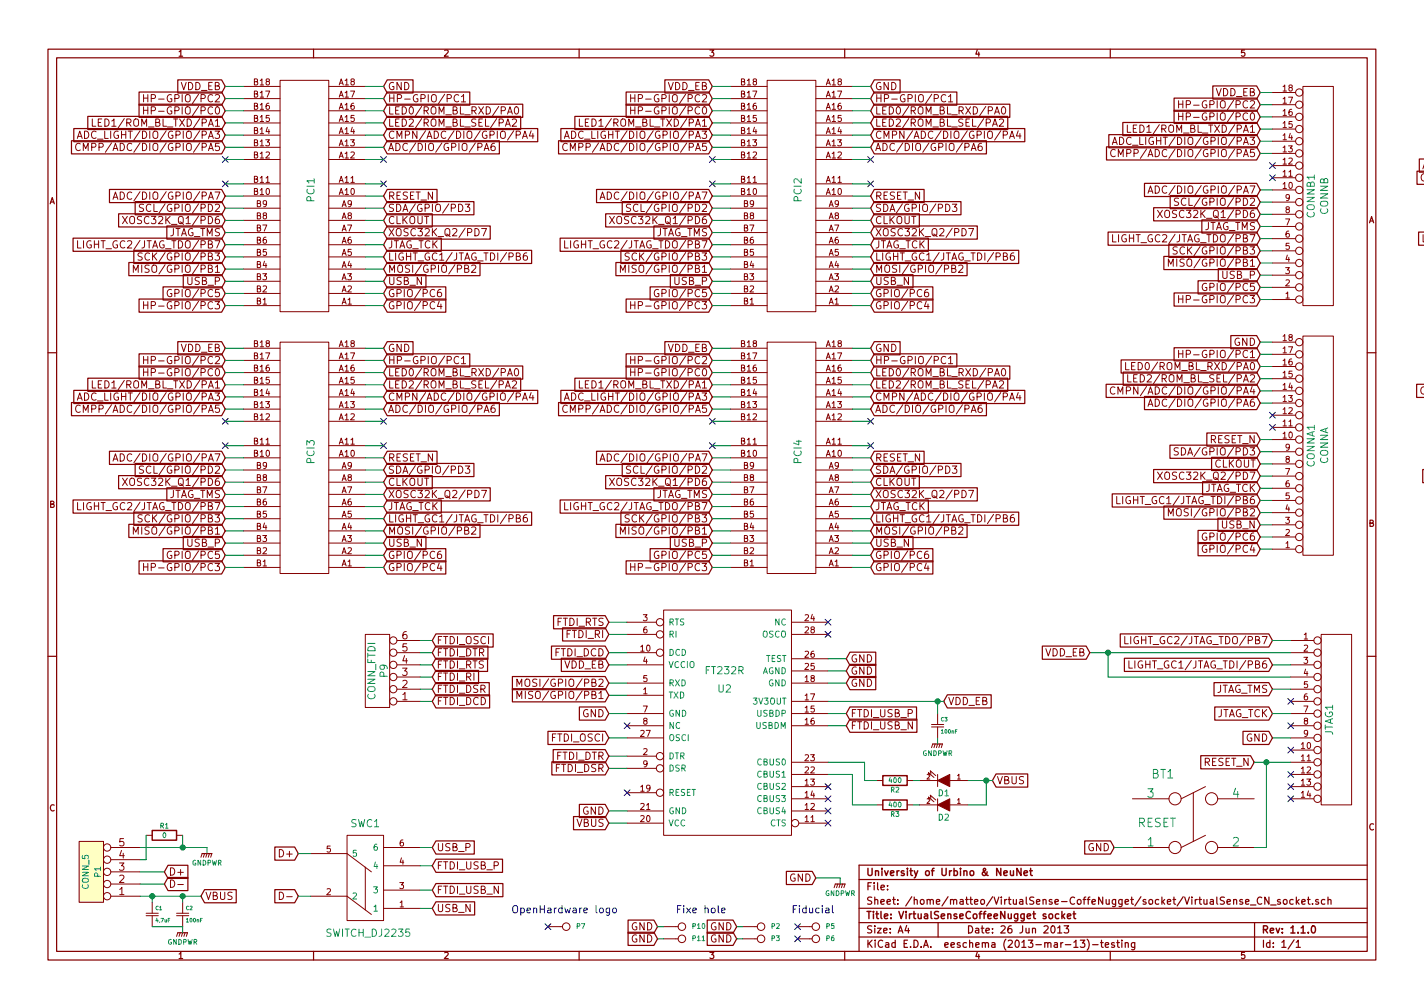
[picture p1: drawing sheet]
<svg xmlns="http://www.w3.org/2000/svg" width="297mm" height="210mm" viewBox="0 0 297 210" stroke-linecap="round" stroke-linejoin="round" font-family="sans-serif">
<defs><g id="words">
<g font-size="2.5" fill="#008484">
<text x="239.3" y="166.4">3</text>
<text x="240.2" y="162.4">BT1</text>
<text x="257.1" y="166.4">4</text>
<text x="237.2" y="172.5">RESET</text>
<text x="239.3" y="176.5">1</text>
<text x="257.1" y="176.5">2</text>
</g>
<g font-size="2.1" fill="#840000">
<text x="32.4" y="21.3">HP-GPIO/PC2</text>
<text x="32.4" y="23.9">HP-GPIO/PC0</text>
<text x="37.5" y="18.8">VDD_EB</text>
<text x="80.9" y="18.8">GND</text>
<text x="80.9" y="21.3">HP-GPIO/PC1</text>
<text x="80.9" y="23.9">LED0/ROM_BL_RXD/PA0</text>
<text x="134" y="21.3">HP-GPIO/PC2</text>
<text x="134" y="23.9">HP-GPIO/PC0</text>
<text x="139.1" y="18.8">VDD_EB</text>
<text x="182.5" y="18.8">GND</text>
<text x="182.5" y="21.3">HP-GPIO/PC1</text>
<text x="182.5" y="23.9">LED0/ROM_BL_RXD/PA0</text>
<text x="248.3" y="22.6">HP-GPIO/PC2</text>
<text x="253.4" y="20.1">VDD_EB</text>
<text x="18.9" y="29">ADC_LIGHT/DIO/GPIO/PA3</text>
<text x="21" y="26.4">LED1/ROM_BL_TXD/PA1</text>
<text x="80.9" y="26.4">LED2/ROM_BL_SEL/PA2</text>
<text x="80.9" y="29">CMPN/ADC/DIO/GPIO/PA4</text>
<text x="120.5" y="29">ADC_LIGHT/DIO/GPIO/PA3</text>
<text x="122.6" y="26.4">LED1/ROM_BL_TXD/PA1</text>
<text x="182.5" y="26.4">LED2/ROM_BL_SEL/PA2</text>
<text x="182.5" y="29">CMPN/ADC/DIO/GPIO/PA4</text>
<text x="236.9" y="27.7">LED1/ROM_BL_TXD/PA1</text>
<text x="248.3" y="25.1">HP-GPIO/PC0</text>
<text x="19.8" y="31.5">CMPP/ADC/DIO/GPIO/PA5</text>
<text x="80.9" y="31.5">ADC/DIO/GPIO/PA6</text>
<text x="121.4" y="31.5">CMPP/ADC/DIO/GPIO/PA5</text>
<text x="182.5" y="31.5">ADC/DIO/GPIO/PA6</text>
<text x="234.8" y="30.2">ADC_LIGHT/DIO/GPIO/PA3</text>
<text x="235.7" y="32.8">CMPP/ADC/DIO/GPIO/PA5</text>
<text x="26.5" y="41.7">ADC/DIO/GPIO/PA7</text>
<text x="80.9" y="41.7">RESET_N</text>
<text x="128.1" y="41.7">ADC/DIO/GPIO/PA7</text>
<text x="182.5" y="41.7">RESET_N</text>
<text x="242.4" y="40.4">ADC/DIO/GPIO/PA7</text>
<text x="27.4" y="46.7">XOSC32K_Q1/PD6</text>
<text x="31.2" y="44.2">SCL/GPIO/PD2</text>
<text x="80.9" y="46.7">CLKOUT</text>
<text x="80.9" y="44.2">SDA/GPIO/PD3</text>
<text x="129" y="46.7">XOSC32K_Q1/PD6</text>
<text x="132.8" y="44.2">SCL/GPIO/PD2</text>
<text x="182.5" y="46.7">CLKOUT</text>
<text x="182.5" y="44.2">SDA/GPIO/PD3</text>
<text x="243.3" y="45.5">XOSC32K_Q1/PD6</text>
<text x="247.1" y="42.9">SCL/GPIO/PD2</text>
<text x="17.5" y="51.8">LIGHT_GC2/JTAG_TDO/PB7</text>
<text x="34.7" y="49.3">JTAG_TMS</text>
<text x="80.9" y="51.8">JTAG_TCK</text>
<text x="80.9" y="49.3">XOSC32K_Q2/PD7</text>
<text x="119.1" y="51.8">LIGHT_GC2/JTAG_TDO/PB7</text>
<text x="136.3" y="49.3">JTAG_TMS</text>
<text x="182.5" y="51.8">JTAG_TCK</text>
<text x="182.5" y="49.3">XOSC32K_Q2/PD7</text>
<text x="233.4" y="50.5">LIGHT_GC2/JTAG_TDO/PB7</text>
<text x="246.9" y="53.1">SCK/GPIO/PB3</text>
<text x="250.6" y="48">JTAG_TMS</text>
<text x="30" y="56.9">MISO/GPIO/PB1</text>
<text x="31" y="54.4">SCK/GPIO/PB3</text>
<text x="39" y="59.4">USB_P</text>
<text x="80.9" y="59.4">USB_N</text>
<text x="80.9" y="56.9">MOSI/GPIO/PB2</text>
<text x="80.9" y="54.4">LIGHT_GC1/JTAG_TDI/PB6</text>
<text x="131.6" y="56.9">MISO/GPIO/PB1</text>
<text x="132.6" y="54.4">SCK/GPIO/PB3</text>
<text x="140.6" y="59.4">USB_P</text>
<text x="182.5" y="59.4">USB_N</text>
<text x="182.5" y="56.9">MOSI/GPIO/PB2</text>
<text x="182.5" y="54.4">LIGHT_GC1/JTAG_TDI/PB6</text>
<text x="245.9" y="55.6">MISO/GPIO/PB1</text>
<text x="254.9" y="58.2">USB_P</text>
<text x="32.4" y="64.5">HP-GPIO/PC3</text>
<text x="36" y="62">GPIO/PC5</text>
<text x="80.9" y="64.5">GPIO/PC4</text>
<text x="80.9" y="62">GPIO/PC6</text>
<text x="134" y="64.5">HP-GPIO/PC3</text>
<text x="137.6" y="62">GPIO/PC5</text>
<text x="182.5" y="64.5">GPIO/PC4</text>
<text x="182.5" y="62">GPIO/PC6</text>
<text x="248.3" y="63.2">HP-GPIO/PC3</text>
<text x="251.9" y="60.7">GPIO/PC5</text>
<text x="32.4" y="75.9">HP-GPIO/PC2</text>
<text x="37.5" y="73.4">VDD_EB</text>
<text x="80.9" y="73.4">GND</text>
<text x="80.9" y="75.9">HP-GPIO/PC1</text>
<text x="134" y="75.9">HP-GPIO/PC2</text>
<text x="139.1" y="73.4">VDD_EB</text>
<text x="182.5" y="73.4">GND</text>
<text x="182.5" y="75.9">HP-GPIO/PC1</text>
<text x="236.6" y="77.2">LED0/ROM_BL_RXD/PA0</text>
<text x="248.3" y="74.7">HP-GPIO/PC1</text>
<text x="257.3" y="72.1">GND</text>
<text x="18.9" y="83.6">ADC_LIGHT/DIO/GPIO/PA3</text>
<text x="21" y="81">LED1/ROM_BL_TXD/PA1</text>
<text x="32.4" y="78.5">HP-GPIO/PC0</text>
<text x="80.9" y="78.5">LED0/ROM_BL_RXD/PA0</text>
<text x="80.9" y="81">LED2/ROM_BL_SEL/PA2</text>
<text x="80.9" y="83.6">CMPN/ADC/DIO/GPIO/PA4</text>
<text x="120.5" y="83.6">ADC_LIGHT/DIO/GPIO/PA3</text>
<text x="122.6" y="81">LED1/ROM_BL_TXD/PA1</text>
<text x="134" y="78.5">HP-GPIO/PC0</text>
<text x="182.5" y="78.5">LED0/ROM_BL_RXD/PA0</text>
<text x="182.5" y="81">LED2/ROM_BL_SEL/PA2</text>
<text x="182.5" y="83.6">CMPN/ADC/DIO/GPIO/PA4</text>
<text x="235.6" y="82.3">CMPN/ADC/DIO/GPIO/PA4</text>
<text x="237" y="79.8">LED2/ROM_BL_SEL/PA2</text>
<text x="19.8" y="86.1">CMPP/ADC/DIO/GPIO/PA5</text>
<text x="80.9" y="86.1">ADC/DIO/GPIO/PA6</text>
<text x="121.4" y="86.1">CMPP/ADC/DIO/GPIO/PA5</text>
<text x="182.5" y="86.1">ADC/DIO/GPIO/PA6</text>
<text x="242.4" y="84.8">ADC/DIO/GPIO/PA6</text>
<text x="246.9" y="95">SDA/GPIO/PD3</text>
<text x="252.2" y="92.5">RESET_N</text>
<text x="26.5" y="96.3">ADC/DIO/GPIO/PA7</text>
<text x="27.4" y="101.3">XOSC32K_Q1/PD6</text>
<text x="31.2" y="98.8">SCL/GPIO/PD2</text>
<text x="80.9" y="101.3">CLKOUT</text>
<text x="80.9" y="96.3">RESET_N</text>
<text x="80.9" y="98.8">SDA/GPIO/PD3</text>
<text x="128.1" y="96.3">ADC/DIO/GPIO/PA7</text>
<text x="129" y="101.3">XOSC32K_Q1/PD6</text>
<text x="132.8" y="98.8">SCL/GPIO/PD2</text>
<text x="182.5" y="101.3">CLKOUT</text>
<text x="182.5" y="96.3">RESET_N</text>
<text x="182.5" y="98.8">SDA/GPIO/PD3</text>
<text x="243.3" y="100.1">XOSC32K_Q2/PD7</text>
<text x="253.1" y="97.5">CLKOUT</text>
<text x="17.5" y="106.4">LIGHT_GC2/JTAG_TDO/PB7</text>
<text x="34.7" y="103.9">JTAG_TMS</text>
<text x="80.9" y="106.4">JTAG_TCK</text>
<text x="80.9" y="103.9">XOSC32K_Q2/PD7</text>
<text x="119.1" y="106.4">LIGHT_GC2/JTAG_TDO/PB7</text>
<text x="136.3" y="103.9">JTAG_TMS</text>
<text x="182.5" y="106.4">JTAG_TCK</text>
<text x="182.5" y="103.9">XOSC32K_Q2/PD7</text>
<text x="234.5" y="105.2">LIGHT_GC1/JTAG_TDI/PB6</text>
<text x="245.9" y="107.7">MOSI/GPIO/PB2</text>
<text x="250.8" y="102.6">JTAG_TCK</text>
<text x="30" y="111.5">MISO/GPIO/PB1</text>
<text x="31" y="109">SCK/GPIO/PB3</text>
<text x="80.9" y="111.5">MOSI/GPIO/PB2</text>
<text x="80.9" y="109">LIGHT_GC1/JTAG_TDI/PB6</text>
<text x="131.6" y="111.5">MISO/GPIO/PB1</text>
<text x="132.6" y="109">SCK/GPIO/PB3</text>
<text x="182.5" y="111.5">MOSI/GPIO/PB2</text>
<text x="182.5" y="109">LIGHT_GC1/JTAG_TDI/PB6</text>
<text x="251.9" y="112.8">GPIO/PC6</text>
<text x="254.8" y="110.2">USB_N</text>
<text x="32.4" y="119.1">HP-GPIO/PC3</text>
<text x="36" y="116.6">GPIO/PC5</text>
<text x="39" y="114">USB_P</text>
<text x="80.9" y="119.1">GPIO/PC4</text>
<text x="80.9" y="116.6">GPIO/PC6</text>
<text x="80.9" y="114">USB_N</text>
<text x="134" y="119.1">HP-GPIO/PC3</text>
<text x="137.6" y="116.6">GPIO/PC5</text>
<text x="140.6" y="114">USB_P</text>
<text x="182.5" y="119.1">GPIO/PC4</text>
<text x="182.5" y="116.6">GPIO/PC6</text>
<text x="182.5" y="114">USB_N</text>
<text x="251.9" y="115.3">GPIO/PC4</text>
<text x="116" y="130.6">FTDI_RTS</text>
<text x="83.9" y="135.9">5</text>
<text x="83.9" y="133.3">6</text>
<text x="91.1" y="134.4">FTDI_OSCI</text>
<text x="91.1" y="136.9">FTDI_DTR</text>
<text x="115.6" y="136.9">FTDI_DCD</text>
<text x="118.1" y="133.1">FTDI_RI</text>
<text x="217.8" y="136.9">VDD_EB</text>
<text x="236" y="134.4">LIGHT_GC2/JTAG_TDO/PB7</text>
<text x="83.9" y="143.5">2</text>
<text x="83.9" y="141">3</text>
<text x="83.9" y="138.4">4</text>
<text x="91.1" y="139.4">FTDI_RTS</text>
<text x="91.1" y="142">FTDI_RI</text>
<text x="110" y="143.3">MOSI/GPIO/PB2</text>
<text x="117.5" y="139.4">VDD_EB</text>
<text x="177.4" y="138.2">GND</text>
<text x="177.4" y="140.7">GND</text>
<text x="177.4" y="143.3">GND</text>
<text x="237" y="139.4">LIGHT_GC1/JTAG_TDI/PB6</text>
<text x="83.9" y="146">1</text>
<text x="91.1" y="147.1">FTDI_DCD</text>
<text x="91.1" y="144.5">FTDI_DSR</text>
<text x="110" y="145.8">MISO/GPIO/PB1</text>
<text x="121.4" y="149.6">GND</text>
<text x="177.4" y="149.6">FTDI_USB_P</text>
<text x="197.8" y="147.1">VDD_EB</text>
<text x="253.2" y="144.5">JTAG_TMS</text>
<text x="253.3" y="149.6">JTAG_TCK</text>
<text x="115" y="154.7">FTDI_OSCI</text>
<text x="177.4" y="152.1">FTDI_USB_N</text>
<text x="259.8" y="154.7">GND</text>
<text x="115.7" y="161">FTDI_DSR</text>
<text x="115.8" y="158.5">FTDI_DTR</text>
<text x="250.9" y="159.8">RESET_N</text>
<text x="207.9" y="163.6">VBUS</text>
<text x="120.2" y="172.5">VBUS</text>
<text x="121.4" y="169.9">GND</text>
<text x="24.8" y="179.1">4</text>
<text x="24.8" y="176.5">5</text>
<text x="58.5" y="178.8">D+</text>
<text x="91.1" y="177.5">USB_P</text>
<text x="226.8" y="177.5">GND</text>
<text x="24.8" y="184.1">2</text>
<text x="24.8" y="181.6">3</text>
<text x="35.2" y="182.6">D+</text>
<text x="91.1" y="181.4">FTDI_USB_P</text>
<text x="164.5" y="183.9">GND</text>
<text x="180.7" y="182.7">University of Urbino &amp; NeuNet</text>
<text x="180.7" y="185.7">File:</text>
<text x="24.8" y="186.7">1</text>
<text x="42.8" y="187.7">VBUS</text>
<text x="91.1" y="190.2">USB_N</text>
<text x="91.1" y="186.4">FTDI_USB_N</text>
<text x="180.7" y="188.7">Sheet: /home/matteo/VirtualSense-CoffeNugget/socket/VirtualSense_CN_socket.sch</text>
<text x="180.7" y="191.7">Title: VirtualSenseCoffeeNugget socket</text>
<text x="131.5" y="196.6">GND</text>
<text x="131.5" y="194.1">GND</text>
<text x="148" y="196.6">GND</text>
<text x="148" y="194.1">GND</text>
<text x="180.7" y="194.7">Size: A4</text>
<text x="180.7" y="197.7">KiCad E.D.A. eeschema (2013-mar-13)-testing</text>
<text x="201.7" y="194.7">Date: 26 Jun 2013</text>
<text x="263.2" y="197.7">Id: 1/1</text>
<text x="263.2" y="194.7">Rev: 1.1.0</text>
</g>
<g font-size="2.1" fill="#008484">
<text x="65.6" y="42" transform="rotate(-90 65.6 42)">PCI1</text>
<text x="167.2" y="42" transform="rotate(-90 167.2 42)">PCI2</text>
<text x="274.2" y="45.4" transform="rotate(-90 274.2 45.4)">CONNB1</text>
<text x="277" y="44.8" transform="rotate(-90 277 44.8)">CONNB</text>
<text x="65.6" y="96.6" transform="rotate(-90 65.6 96.6)">PCI3</text>
<text x="167.2" y="96.6" transform="rotate(-90 167.2 96.6)">PCI4</text>
<text x="274.2" y="97.4" transform="rotate(-90 274.2 97.4)">CONNA1</text>
<text x="277" y="96.8" transform="rotate(-90 277 96.8)">CONNA</text>
<text x="80.8" y="141.2" transform="rotate(-90 80.8 141.2)">P9</text>
<text x="147.3" y="140.6">FT232R</text>
<text x="78.3" y="146" transform="rotate(-90 78.3 146)">CONN_FTDI</text>
<text x="149.8" y="144.4">U2</text>
<text x="278.1" y="153.5" transform="rotate(-90 278.1 153.5)">JTAG1</text>
<text x="73.1" y="172.5">SWC1</text>
<text x="68.4" y="195.4">SWITCH_DJ2235</text>
</g>
<g font-size="2.1" fill="#0000c2">
<text x="106.7" y="190.5">OpenHardware logo</text>
<text x="141" y="190.5">Fixe hole</text>
<text x="165.1" y="190.5">Fiducial</text>
</g>
<g font-size="1.8" fill="#840000">
<text x="37.2" y="11.8">1</text>
<text x="92.6" y="11.8">2</text>
<text x="148" y="11.8">3</text>
<text x="203.4" y="11.8">4</text>
<text x="258.8" y="11.8">5</text>
<text x="53" y="17.8">B18</text>
<text x="70.8" y="17.8">A18</text>
<text x="154.6" y="17.8">B18</text>
<text x="172.4" y="17.8">A18</text>
<text x="53" y="22.9">B16</text>
<text x="53" y="20.3">B17</text>
<text x="70.8" y="22.9">A16</text>
<text x="70.8" y="20.3">A17</text>
<text x="154.6" y="22.9">B16</text>
<text x="154.6" y="20.3">B17</text>
<text x="172.4" y="22.9">A16</text>
<text x="172.4" y="20.3">A17</text>
<text x="267.6" y="21.6">17</text>
<text x="267.6" y="19">18</text>
<text x="53" y="27.9">B14</text>
<text x="53" y="25.4">B15</text>
<text x="70.8" y="27.9">A14</text>
<text x="70.8" y="25.4">A15</text>
<text x="154.6" y="27.9">B14</text>
<text x="154.6" y="25.4">B15</text>
<text x="172.4" y="27.9">A14</text>
<text x="172.4" y="25.4">A15</text>
<text x="267.6" y="29.2">14</text>
<text x="267.6" y="26.7">15</text>
<text x="267.6" y="24.1">16</text>
<text x="53" y="33">B12</text>
<text x="53" y="30.5">B13</text>
<text x="70.8" y="33">A12</text>
<text x="70.8" y="30.5">A13</text>
<text x="154.6" y="33">B12</text>
<text x="154.6" y="30.5">B13</text>
<text x="172.4" y="33">A12</text>
<text x="172.4" y="30.5">A13</text>
<text x="267.6" y="34.3">12</text>
<text x="267.6" y="31.7">13</text>
<text x="53" y="40.6">B10</text>
<text x="53" y="38.1">B11</text>
<text x="70.8" y="40.6">A10</text>
<text x="70.8" y="38.1">A11</text>
<text x="154.6" y="40.6">B10</text>
<text x="154.6" y="38.1">B11</text>
<text x="172.4" y="40.6">A10</text>
<text x="172.4" y="38.1">A11</text>
<text x="267.6" y="39.4">10</text>
<text x="267.6" y="36.8">11</text>
<text x="268.1" y="41.9">9</text>
<text x="10.3" y="42.6">A</text>
<text x="53.5" y="45.7">B8</text>
<text x="53.5" y="43.2">B9</text>
<text x="71.3" y="45.7">A8</text>
<text x="71.3" y="43.2">A9</text>
<text x="155.1" y="45.7">B8</text>
<text x="155.1" y="43.2">B9</text>
<text x="172.9" y="45.7">A8</text>
<text x="172.9" y="43.2">A9</text>
<text x="268.1" y="47">7</text>
<text x="268.1" y="44.4">8</text>
<text x="285.5" y="46.5">A</text>
<text x="53.5" y="53.3">B5</text>
<text x="53.5" y="50.8">B6</text>
<text x="53.5" y="48.3">B7</text>
<text x="71.3" y="53.3">A5</text>
<text x="71.3" y="50.8">A6</text>
<text x="71.3" y="48.3">A7</text>
<text x="155.1" y="53.3">B5</text>
<text x="155.1" y="50.8">B6</text>
<text x="155.1" y="48.3">B7</text>
<text x="172.9" y="53.3">A5</text>
<text x="172.9" y="50.8">A6</text>
<text x="172.9" y="48.3">A7</text>
<text x="268.1" y="52.1">5</text>
<text x="268.1" y="49.5">6</text>
<text x="53.5" y="58.4">B3</text>
<text x="53.5" y="55.9">B4</text>
<text x="71.3" y="58.4">A3</text>
<text x="71.3" y="55.9">A4</text>
<text x="155.1" y="58.4">B3</text>
<text x="155.1" y="55.9">B4</text>
<text x="172.9" y="58.4">A3</text>
<text x="172.9" y="55.9">A4</text>
<text x="268.1" y="59.7">2</text>
<text x="268.1" y="57.1">3</text>
<text x="268.1" y="54.6">4</text>
<text x="53.5" y="63.5">B1</text>
<text x="53.5" y="61">B2</text>
<text x="71.3" y="63.5">A1</text>
<text x="71.3" y="61">A2</text>
<text x="155.1" y="63.5">B1</text>
<text x="155.1" y="61">B2</text>
<text x="172.9" y="63.5">A1</text>
<text x="172.9" y="61">A2</text>
<text x="268.1" y="62.2">1</text>
<text x="267.6" y="71.1">18</text>
<text x="53" y="77.5">B16</text>
<text x="53" y="74.9">B17</text>
<text x="53" y="72.4">B18</text>
<text x="70.8" y="77.5">A16</text>
<text x="70.8" y="74.9">A17</text>
<text x="70.8" y="72.4">A18</text>
<text x="154.6" y="77.5">B16</text>
<text x="154.6" y="74.9">B17</text>
<text x="154.6" y="72.4">B18</text>
<text x="172.4" y="77.5">A16</text>
<text x="172.4" y="74.9">A17</text>
<text x="172.4" y="72.4">A18</text>
<text x="267.6" y="76.2">16</text>
<text x="267.6" y="73.7">17</text>
<text x="53" y="82.5">B14</text>
<text x="53" y="80">B15</text>
<text x="70.8" y="82.5">A14</text>
<text x="70.8" y="80">A15</text>
<text x="154.6" y="82.5">B14</text>
<text x="154.6" y="80">B15</text>
<text x="172.4" y="82.5">A14</text>
<text x="172.4" y="80">A15</text>
<text x="267.6" y="83.8">13</text>
<text x="267.6" y="81.3">14</text>
<text x="267.6" y="78.7">15</text>
<text x="53" y="87.6">B12</text>
<text x="53" y="85.1">B13</text>
<text x="70.8" y="87.6">A12</text>
<text x="70.8" y="85.1">A13</text>
<text x="154.6" y="87.6">B12</text>
<text x="154.6" y="85.1">B13</text>
<text x="172.4" y="87.6">A12</text>
<text x="172.4" y="85.1">A13</text>
<text x="267.6" y="88.9">11</text>
<text x="267.6" y="86.4">12</text>
<text x="53" y="95.2">B10</text>
<text x="53" y="92.7">B11</text>
<text x="70.8" y="95.2">A10</text>
<text x="70.8" y="92.7">A11</text>
<text x="154.6" y="95.2">B10</text>
<text x="154.6" y="92.7">B11</text>
<text x="172.4" y="95.2">A10</text>
<text x="172.4" y="92.7">A11</text>
<text x="267.6" y="91.4">10</text>
<text x="268.1" y="94">9</text>
<text x="53.5" y="100.3">B8</text>
<text x="53.5" y="97.8">B9</text>
<text x="71.3" y="100.3">A8</text>
<text x="71.3" y="97.8">A9</text>
<text x="155.1" y="100.3">B8</text>
<text x="155.1" y="97.8">B9</text>
<text x="172.9" y="100.3">A8</text>
<text x="172.9" y="97.8">A9</text>
<text x="268.1" y="101.6">6</text>
<text x="268.1" y="99.1">7</text>
<text x="268.1" y="96.5">8</text>
<text x="10.3" y="105.9">B</text>
<text x="53.5" y="107.9">B5</text>
<text x="53.5" y="105.4">B6</text>
<text x="53.5" y="102.9">B7</text>
<text x="71.3" y="107.9">A5</text>
<text x="71.3" y="105.4">A6</text>
<text x="71.3" y="102.9">A7</text>
<text x="155.1" y="107.9">B5</text>
<text x="155.1" y="105.4">B6</text>
<text x="155.1" y="102.9">B7</text>
<text x="172.9" y="107.9">A5</text>
<text x="172.9" y="105.4">A6</text>
<text x="172.9" y="102.9">A7</text>
<text x="268.1" y="106.7">4</text>
<text x="268.1" y="104.1">5</text>
<text x="53.5" y="113">B3</text>
<text x="53.5" y="110.5">B4</text>
<text x="71.3" y="113">A3</text>
<text x="71.3" y="110.5">A4</text>
<text x="155.1" y="113">B3</text>
<text x="155.1" y="110.5">B4</text>
<text x="172.9" y="113">A3</text>
<text x="172.9" y="110.5">A4</text>
<text x="268.1" y="111.8">2</text>
<text x="268.1" y="109.2">3</text>
<text x="285.5" y="109.8">B</text>
<text x="53.5" y="118.1">B1</text>
<text x="53.5" y="115.6">B2</text>
<text x="71.3" y="118.1">A1</text>
<text x="71.3" y="115.6">A2</text>
<text x="155.1" y="118.1">B1</text>
<text x="155.1" y="115.6">B2</text>
<text x="172.9" y="118.1">A1</text>
<text x="172.9" y="115.6">A2</text>
<text x="268.1" y="114.3">1</text>
<text x="134.1" y="129.5">3</text>
<text x="167.9" y="129.5">24</text>
<text x="133.7" y="135.9">10</text>
<text x="134.1" y="132.1">6</text>
<text x="167.9" y="137.2">26</text>
<text x="167.9" y="132.1">28</text>
<text x="271.9" y="133.3">1</text>
<text x="271.9" y="135.9">2</text>
<text x="134.1" y="138.4">4</text>
<text x="134.1" y="142.2">5</text>
<text x="167.9" y="139.7">25</text>
<text x="167.9" y="142.2">18</text>
<text x="271.9" y="138.4">3</text>
<text x="271.9" y="141">4</text>
<text x="271.9" y="143.5">5</text>
<text x="134.1" y="144.8">1</text>
<text x="134.1" y="148.6">7</text>
<text x="167.9" y="148.6">15</text>
<text x="167.9" y="146">17</text>
<text x="271.9" y="146">6</text>
<text x="271.9" y="148.6">7</text>
<text x="133.7" y="153.7">27</text>
<text x="134.1" y="151.1">8</text>
<text x="167.9" y="151.1">16</text>
<text x="271.9" y="151.1">8</text>
<text x="271.9" y="153.7">9</text>
<text x="134.1" y="157.5">2</text>
<text x="134.1" y="160">9</text>
<text x="167.9" y="161.3">22</text>
<text x="167.9" y="158.7">23</text>
<text x="271.4" y="156.2">10</text>
<text x="271.4" y="158.7">11</text>
<text x="271.4" y="161.3">12</text>
<text x="133.7" y="165.1">19</text>
<text x="167.9" y="163.8">13</text>
<text x="167.9" y="166.4">14</text>
<text x="271.4" y="163.8">13</text>
<text x="271.4" y="166.4">14</text>
<text x="10.3" y="169.2">C</text>
<text x="133.7" y="171.4">20</text>
<text x="133.7" y="168.9">21</text>
<text x="167.9" y="171.4">11</text>
<text x="167.9" y="168.9">12</text>
<text x="285.5" y="173.2">C</text>
<text x="68.1" y="177.8">5</text>
<text x="83.3" y="176.5">6</text>
<text x="83.3" y="185.4">3</text>
<text x="83.3" y="180.3">4</text>
<text x="68.1" y="186.7">2</text>
<text x="83.3" y="189.2">1</text>
<text x="37.2" y="200">1</text>
<text x="92.6" y="200">2</text>
<text x="148" y="200">3</text>
<text x="203.4" y="200">4</text>
<text x="258.8" y="200">5</text>
</g>
<g font-size="1.8" fill="#008484">
<text x="139.4" y="130.4">RTS</text>
<text x="161.5" y="130.4">NC</text>
<text x="139.4" y="133">RI</text>
<text x="139.4" y="136.8">DCD</text>
<text x="158.9" y="133">OSCO</text>
<text x="139.4" y="139.3">VCCIO</text>
<text x="139.4" y="143.1">RXD</text>
<text x="158.9" y="140.6">AGND</text>
<text x="159.6" y="138">TEST</text>
<text x="160.1" y="143.1">GND</text>
<text x="139.4" y="145.7">TXD</text>
<text x="139.4" y="149.5">GND</text>
<text x="157.2" y="146.9">3V3OUT</text>
<text x="157.9" y="149.5">USBDP</text>
<text x="139.4" y="152">NC</text>
<text x="139.4" y="154.6">OSCI</text>
<text x="157.6" y="152">USBDM</text>
<text x="139.4" y="158.4">DTR</text>
<text x="139.4" y="160.9">DSR</text>
<text x="158.1" y="159.6">CBUS0</text>
<text x="139.4" y="166">RESET</text>
<text x="158.1" y="162.2">CBUS1</text>
<text x="158.1" y="164.7">CBUS2</text>
<text x="158.1" y="167.3">CBUS3</text>
<text x="195.7" y="166.1">D1</text>
<text x="139.4" y="172.3">VCC</text>
<text x="139.4" y="169.8">GND</text>
<text x="158.1" y="169.8">CBUS4</text>
<text x="160.6" y="172.3">CTS</text>
<text x="195.7" y="171.1">D2</text>
<text x="73.4" y="178.7">5</text>
<text x="78" y="177.4">6</text>
<text x="18.5" y="185.4" transform="rotate(-90 18.5 185.4)">CONN_5</text>
<text x="21" y="182.9" transform="rotate(-90 21 182.9)">P1</text>
<text x="78" y="181.2">4</text>
<text x="73.4" y="187.6">2</text>
<text x="78" y="190.1">1</text>
<text x="78" y="186.3">3</text>
</g>
<g font-size="1.4" fill="#008484">
<text x="192.4" y="157.7">GNDPWR</text>
<text x="185.5" y="163.3">400</text>
<text x="185.8" y="165.3">R2</text>
<text x="33.4" y="172.8">R1</text>
<text x="185.5" y="168.4">400</text>
<text x="185.8" y="170.4">R3</text>
<text x="33.9" y="174.8">0</text>
<text x="40" y="180.5">GNDPWR</text>
<text x="172" y="186.9">GNDPWR</text>
<text x="34.9" y="197">GNDPWR</text>
<text x="120.3" y="193.7">P7</text>
<text x="144.5" y="196.3">P11</text>
<text x="144.5" y="193.7">P10</text>
<text x="160.9" y="196.3">P3</text>
<text x="160.9" y="193.7">P2</text>
<text x="172.3" y="196.3">P6</text>
<text x="172.3" y="193.7">P5</text>
</g>
<g font-size="1.4" fill="#840000">
<text x="193.3" y="162.6">2</text>
<text x="193.3" y="167.6">2</text>
<text x="199.6" y="162.6">1</text>
<text x="199.6" y="167.6">1</text>
</g>
<g font-size="1.1" fill="#008484">
<text x="196.3" y="150.4">C3</text>
<text x="196.5" y="153">100nF</text>
<text x="32.5" y="189.8">C1</text>
<text x="38.8" y="189.8">C2</text>
<text x="32.6" y="192.3">4,7uF</text>
<text x="39" y="192.3">100nF</text>
</g>
</g></defs>
<g fill="none" stroke="#840000" stroke-width=".25">
<path d="M10 10.3h277v189.9h-277zM11.8 12.1h273.4v186.3h-273.4zM29 19.2h17.2l.8 1.4-.8 1.3h-17.2zM37.1 16.7h9.1l.8 1.3-.8 1.4h-9.1zM65.4 10.3v1.8M80.8 16.7h5.4v2.7h-5.4l-.8-1.4zM80.8 19.2h17.2v2.7h-17.2l-.8-1.3zM120.8 10.3v1.8M130.6 19.2h17.2l.8 1.4-.8 1.3h-17.2zM138.7 16.7h9.1l.8 1.3-.8 1.4h-9.1zM176.2 10.3v1.8M182.4 16.7h5.4v2.7h-5.4l-.8-1.4z"/>
<path d="M182.4 19.2h17.2v2.7h-17.2l-.8-1.3zM231.6 10.3v1.8M253 17.9h9.1l.8 1.4-.8 1.4h-9.1zM14.9 29.4h31.3l.8 1.3-.8 1.4h-31.3zM15.4 26.8h30.8l.8 1.4-.8 1.4h-30.8zM18.3 24.3h27.9l.8 1.3-.8 1.4h-27.9zM22.8 39.5h23.4l.8 1.4-.8 1.4h-23.4zM29 21.7h17.2l.8 1.4-.8 1.4h-17.2zM80.8 21.7h28.2v2.8h-28.2l-.8-1.4zM80.8 24.3h27.8v2.7h-27.8l-.8-1.4zM80.8 26.8h31.4v2.8h-31.4l-.8-1.4zM80.8 29.4h23.4v2.7h-23.4l-.8-1.4z"/>
<path d="M80.8 39.5h10.4v2.8h-10.4l-.8-1.4zM116.5 29.4h31.3l.8 1.3-.8 1.4h-31.3zM117 26.8h30.8l.8 1.4-.8 1.4h-30.8zM119.9 24.3h27.9l.8 1.3-.8 1.4h-27.9zM124.4 39.5h23.4l.8 1.4-.8 1.4h-23.4zM130.6 21.7h17.2l.8 1.4-.8 1.4h-17.2zM182.4 21.7h28.2v2.8h-28.2l-.8-1.4zM182.4 24.3h27.8v2.7h-27.8l-.8-1.4zM182.4 26.8h31.4v2.8h-31.4l-.8-1.4zM182.4 29.4h23.4v2.7h-23.4l-.8-1.4zM182.4 39.5h10.4v2.8h-10.4l-.8-1.4zM230.8 30.6h31.3l.8 1.4-.8 1.4h-31.3z"/>
<path d="M231.3 28.1h30.8l.8 1.4-.8 1.3h-30.8zM234.2 25.5h27.9l.8 1.4-.8 1.4h-27.9zM238.7 38.2h23.4l.8 1.4-.8 1.4h-23.4zM244.9 20.5h17.2l.8 1.3-.8 1.4h-17.2zM244.9 23h17.2l.8 1.4-.8 1.3h-17.2zM297.1 33.2h-1v2.7h1M297.1 35.7h-1.5v2.7h1.5M15.2 49.7h31l.8 1.3-.8 1.4h-31zM24.7 44.6h21.5l.8 1.4-.8 1.3h-21.5zM26.9 54.8h19.3l.8 1.3-.8 1.4h-19.3zM27.9 52.2h18.3l.8 1.4-.8 1.4h-18.3zM28.2 42.1h18l.8 1.3-.8 1.4h-18z"/>
<path d="M34 59.8h12.2l.8 1.4-.8 1.4h-12.2zM34.8 47.1h11.4l.8 1.4-.8 1.4h-11.4zM38.2 57.3h8l.8 1.4-.8 1.3h-8zM80.8 59.8h12.2v2.8h-12.2l-.8-1.4zM80.8 57.3h8v2.7h-8l-.8-1.3zM80.8 54.8h19.3v2.7h-19.3l-.8-1.4zM80.8 52.2h30.1v2.8h-30.1l-.8-1.4zM80.8 49.7h11.2v2.7h-11.2l-.8-1.4zM80.8 47.1h21.5v2.8h-21.5l-.8-1.4zM80.8 44.6h9.4v2.7h-9.4l-.8-1.3zM80.8 42.1h18.1v2.7h-18.1l-.8-1.4zM116.8 49.7h31l.8 1.3-.8 1.4h-31z"/>
<path d="M126.3 44.6h21.5l.8 1.4-.8 1.3h-21.5zM128.5 54.8h19.3l.8 1.3-.8 1.4h-19.3zM129.5 52.2h18.3l.8 1.4-.8 1.4h-18.3zM129.8 42.1h18l.8 1.3-.8 1.4h-18zM135.6 59.8h12.2l.8 1.4-.8 1.4h-12.2zM136.4 47.1h11.4l.8 1.4-.8 1.4h-11.4zM139.8 57.3h8l.8 1.4-.8 1.3h-8zM182.4 59.8h12.2v2.8h-12.2l-.8-1.4zM182.4 57.3h8v2.7h-8l-.8-1.3zM182.4 54.8h19.3v2.7h-19.3l-.8-1.4zM182.4 52.2h30.1v2.8h-30.1l-.8-1.4zM182.4 49.7h11.2v2.7h-11.2l-.8-1.4z"/>
<path d="M182.4 47.1h21.5v2.8h-21.5l-.8-1.4zM182.4 44.6h9.4v2.7h-9.4l-.8-1.3zM182.4 42.1h18.1v2.7h-18.1l-.8-1.4zM231.1 48.4h31l.8 1.4-.8 1.3h-31zM240.6 43.3h21.5l.8 1.4-.8 1.4h-21.5zM242.8 53.5h19.3l.8 1.4-.8 1.3h-19.3zM243.8 50.9h18.3l.8 1.4-.8 1.4h-18.3zM244.1 40.8h18l.8 1.4-.8 1.3h-18zM249.9 58.6h12.2l.8 1.3-.8 1.4h-12.2zM250.7 45.9h11.4l.8 1.3-.8 1.4h-11.4zM254.1 56h8l.8 1.4-.8 1.4h-8zM297.1 48.4h-1.2v2.7h1.2"/>
<path d="M10 73.6h1.8M18.3 78.9h27.9l.8 1.4-.8 1.3h-27.9zM29 62.4h17.2l.8 1.3-.8 1.4h-17.2zM29 73.8h17.2l.8 1.4-.8 1.3h-17.2zM29 76.3h17.2l.8 1.4-.8 1.4h-17.2zM37.1 71.3h9.1l.8 1.3-.8 1.4h-9.1zM80.8 62.4h12.2v2.7h-12.2l-.8-1.4zM80.8 71.3h5.4v2.7h-5.4l-.8-1.4zM80.8 73.8h17.2v2.7h-17.2l-.8-1.3zM80.8 76.3h28.2v2.8h-28.2l-.8-1.4zM80.8 78.9h27.8v2.7h-27.8l-.8-1.3zM119.9 78.9h27.9l.8 1.4-.8 1.3h-27.9z"/>
<path d="M130.6 62.4h17.2l.8 1.3-.8 1.4h-17.2zM130.6 73.8h17.2l.8 1.4-.8 1.3h-17.2zM130.6 76.3h17.2l.8 1.4-.8 1.4h-17.2zM138.7 71.3h9.1l.8 1.3-.8 1.4h-9.1zM182.4 62.4h12.2v2.7h-12.2l-.8-1.4zM182.4 71.3h5.4v2.7h-5.4l-.8-1.4zM182.4 73.8h17.2v2.7h-17.2l-.8-1.3zM182.4 76.3h28.2v2.8h-28.2l-.8-1.4zM182.4 78.9h27.8v2.7h-27.8l-.8-1.3zM233.9 75.1h28.2l.8 1.3-.8 1.4h-28.2zM234.3 77.6h27.8l.8 1.4-.8 1.4h-27.8zM244.9 72.5h17.2l.8 1.4-.8 1.4h-17.2z"/>
<path d="M244.9 61.1h17.2l.8 1.4-.8 1.3h-17.2zM256.7 70h5.4l.8 1.4-.8 1.3h-5.4zM285.2 73.6h1.8M14.9 84h31.3l.8 1.3-.8 1.4h-31.3zM15.4 81.4h30.8l.8 1.4-.8 1.4h-30.8zM22.8 94.1h23.4l.8 1.4-.8 1.4h-23.4zM24.7 99.2h21.5l.8 1.4-.8 1.3h-21.5zM28.2 96.7h18l.8 1.3-.8 1.4h-18zM80.8 99.2h9.4v2.7h-9.4l-.8-1.3zM80.8 81.4h31.4v2.8h-31.4l-.8-1.4zM80.8 84h23.4v2.7h-23.4l-.8-1.4zM80.8 94.1h10.4v2.8h-10.4l-.8-1.4z"/>
<path d="M80.8 96.7h18.1v2.7h-18.1l-.8-1.4zM116.5 84h31.3l.8 1.3-.8 1.4h-31.3zM117 81.4h30.8l.8 1.4-.8 1.4h-30.8zM124.4 94.1h23.4l.8 1.4-.8 1.4h-23.4zM126.3 99.2h21.5l.8 1.4-.8 1.3h-21.5zM129.8 96.7h18l.8 1.3-.8 1.4h-18zM182.4 99.2h9.4v2.7h-9.4l-.8-1.3zM182.4 81.4h31.4v2.8h-31.4l-.8-1.4zM182.4 84h23.4v2.7h-23.4l-.8-1.4zM182.4 94.1h10.4v2.8h-10.4l-.8-1.4zM182.4 96.7h18.1v2.7h-18.1l-.8-1.4zM230.7 80.2h31.4l.8 1.3-.8 1.4h-31.4z"/>
<path d="M238.7 82.7h23.4l.8 1.4-.8 1.3h-23.4zM240.6 97.9h21.5l.8 1.4-.8 1.4h-21.5zM244 92.9h18.1l.8 1.3-.8 1.4h-18.1zM251.7 90.3h10.4l.8 1.4-.8 1.4h-10.4zM252.7 95.4h9.4l.8 1.4-.8 1.3h-9.4zM297.1 97.9h-.3v2.8h.3M297.1 80.2h-1.6v2.7h1.6M15.2 104.3h31l.8 1.4-.8 1.3h-31zM26.9 109.4h19.3l.8 1.3-.8 1.4h-19.3zM27.9 106.8h18.3l.8 1.4-.8 1.4h-18.3zM29 117h17.2l.8 1.4-.8 1.3h-17.2zM34 114.4h12.2l.8 1.4-.8 1.4h-12.2z"/>
<path d="M34.8 101.7h11.4l.8 1.4-.8 1.4h-11.4zM38.2 111.9h8l.8 1.4-.8 1.3h-8zM80.8 117h12.2v2.7h-12.2l-.8-1.3zM80.8 114.4h12.2v2.8h-12.2l-.8-1.4zM80.8 111.9h8v2.7h-8l-.8-1.3zM80.8 109.4h19.3v2.7h-19.3l-.8-1.4zM80.8 106.8h30.1v2.8h-30.1l-.8-1.4zM80.8 104.3h11.2v2.7h-11.2l-.8-1.3zM80.8 101.7h21.5v2.8h-21.5l-.8-1.4zM116.8 104.3h31l.8 1.4-.8 1.3h-31zM128.5 109.4h19.3l.8 1.3-.8 1.4h-19.3zM129.5 106.8h18.3l.8 1.4-.8 1.4h-18.3z"/>
<path d="M130.6 117h17.2l.8 1.4-.8 1.3h-17.2zM135.6 114.4h12.2l.8 1.4-.8 1.4h-12.2zM136.4 101.7h11.4l.8 1.4-.8 1.4h-11.4zM139.8 111.9h8l.8 1.4-.8 1.3h-8zM182.4 117h12.2v2.7h-12.2l-.8-1.3zM182.4 114.4h12.2v2.8h-12.2l-.8-1.4zM182.4 111.9h8v2.7h-8l-.8-1.3zM182.4 109.4h19.3v2.7h-19.3l-.8-1.4zM182.4 106.8h30.1v2.8h-30.1l-.8-1.4zM182.4 104.3h11.2v2.7h-11.2l-.8-1.3zM182.4 101.7h21.5v2.8h-21.5l-.8-1.4zM232 103h30.1l.8 1.4-.8 1.4h-30.1z"/>
<path d="M242.8 105.6h19.3l.8 1.3-.8 1.4h-19.3zM249.9 113.2h12.2l.8 1.3-.8 1.4h-12.2zM249.9 110.6h12.2l.8 1.4-.8 1.4h-12.2zM250.9 100.5h11.2l.8 1.3-.8 1.4h-11.2zM254.1 108.1h8l.8 1.4-.8 1.3h-8zM10 136.9h1.8M90.9 137.3h10.8v2.7h-10.8l-.7-1.3zM90.9 139.8h8.9v2.8h-8.9l-.7-1.4zM90.9 132.2h12v2.8h-12l-.7-1.4zM90.9 134.8h10.9v2.7h-10.9l-.7-1.4zM115 134.8h11.2l.8 1.3-.8 1.4h-11.2zM115.5 128.4h10.7l.8 1.4-.8 1.4h-10.7z"/>
<path d="M117.1 137.3h9.1l.8 1.4-.8 1.3h-9.1zM117.3 131h8.9l.8 1.3-.8 1.4h-8.9zM177.3 136h5.4v2.8h-5.4l-.8-1.4zM177.3 138.6h5.4v2.7h-5.4l-.8-1.4zM217.4 134.8h9.2l.7 1.3-.7 1.4h-9.2zM233.7 132.2h31l.7 1.4-.7 1.4h-31zM234.5 137.3h30.2l.7 1.4-.7 1.3h-30.2zM285.2 136.9h1.8M90.9 144.9h11.2v2.8h-11.2l-.7-1.4zM90.9 142.4h11.2v2.7h-11.2l-.7-1.3zM106.9 141.1h19.3l.8 1.4-.8 1.4h-19.3zM106.9 143.7h19.3l.8 1.3-.8 1.4h-19.3z"/>
<path d="M114.3 152.5h11.9l.8 1.4-.8 1.4h-11.9zM115.1 158.9h11.1l.8 1.4-.8 1.3h-11.1zM115.4 156.4h10.8l.8 1.3-.8 1.4h-10.8zM120.9 147.5h5.3l.8 1.3-.8 1.4h-5.3zM177.3 141.1h5.4v2.8h-5.4l-.8-1.4zM177.3 147.5h13.9v2.7h-13.9l-.8-1.4zM177.3 150h14v2.7h-14l-.8-1.3zM194.6 155.2h2M197.6 144.9h9.2v2.8h-9.2l-.8-1.4zM250.5 157.6h10.4l.7 1.4-.7 1.4h-10.4zM253.2 142.4h11.5l.7 1.4-.7 1.3h-11.5zM253.4 147.5h11.3l.7 1.3-.7 1.4h-11.3z"/>
<path d="M259.3 152.5h5.4l.7 1.4-.7 1.4h-5.4zM42.2 178h2M57.3 176.7h4.2l.7 1.3-.7 1.4h-4.2zM90.9 175.4h8v2.7h-8l-.7-1.3zM90.9 179.2h13.9v2.8h-13.9l-.7-1.4zM119.6 170.3h6.6l.8 1.4-.8 1.4h-6.6zM120.9 167.8h5.3l.8 1.4-.8 1.3h-5.3zM207.8 161.4h6.6v2.8h-6.6l-.8-1.4zM226.3 175.4h5.3l.8 1.4-.8 1.3h-5.3zM35.1 180.5h4.1v2.7h-4.1l-.8-1.3zM35.1 183h4.1v2.8h-4.1l-.8-1.4zM37.1 194.6h2"/>
<path d="M42.7 185.6h6.6v2.7h-6.6l-.8-1.4zM57.3 185.6h4.2l.7 1.3-.7 1.4h-4.2zM65.4 198.4v1.8M90.9 188.1h8.1v2.7h-8.1l-.7-1.3zM90.9 184.3h14v2.7h-14l-.7-1.3zM120.8 198.4v1.8M131 194.5h5.4l.8 1.3-.8 1.4h-5.4zM131 191.9h5.4l.8 1.4-.8 1.4h-5.4zM147.5 194.5h5.4l.8 1.3-.8 1.4h-5.4zM147.5 191.9h5.4l.8 1.4-.8 1.4h-5.4zM164 181.8h5.4l.8 1.3-.8 1.4h-5.4zM174.2 184.4h2.1"/>
<path d="M176.2 198.4v1.8M179.2 192.5h106M179.2 195.4h106M179.2 189.5h106M179.2 183.5h106M185.1 185.5v.1M185.1 184.7v.1M189.1 193l-.3 1.1h.9M189.5 193.6v1M195.7 192.5v2.9M219.4 193.3l.2-.2a.8 .8 0 0 1 .5 .8 .8 .8 0 0 1-.5 .7l-.4-.5zM220.6 193.5l.5-.4v1.5"/>
<path d="M220.6 194.6h.9M222 193.1h.9l-.5 .6 .4 .1v.7l-.2 .1-.6-.1M225.3 196.1h1l-.5 .6 .4 .1v.7l-.2 .1-.7-.1M226.8 195.9a1.71 1.71 0 0 1 0 2.3M227.9 197h1.2M229.6 196.6h.5M229.8 196.1v1.3l.3 .2M230.6 197.1l.7-.1-.1-.3-.4-.1-.2 .2v.7h.6M231.6 198.4v1.8M232.4 196.7l-.3-.1-.2 .2v.2l.5 .2v.3h-.5M232.9 196.6h.6M233.1 196.1v1.3l.4 .2"/>
<path d="M234 196.1v.2M234 196.6v1M234.7 196.7l.2-.1 .4 .1 .1 .9M234.7 196.6v1M236.7 196.6v1.4l-.3 .1-.3-.1M236.7 196.7l-.4-.1-.3 .3 .1 .6 .2 .1 .4-.1M259.8 188.1l.7-.1v-.3l-.5-.1-.2 .2 .1 .7h.6M260.8 188.8h1.2M261.7 192.5v5.9M263.2 187.3a.71 .71 0 0 0-1 .5 .71 .71 0 0 0 .7 .8l.3-.1M264.7 187.1v1.5l-.9-1.5v1.5M265 188.8h1.2"/>
<path d="M267.1 187.7l-.4-.1-.2 .2v.3l.6 .1v.3h-.6M267.8 187.8l.2-.2 .4 .2 .1 .5-.1 .2-.4 .1-.2-.1zM269.7 187.7l-.4-.1-.3 .3 .1 .6 .2 .1 .4-.1M270 196l-1.3 2M270.4 196.5l.4-.4v1.5M270.4 197.6h.8M270.4 187.1v1.5M270.6 188.1l.4 .5M271 187.6l-.6 .6M271.6 188.1l.7-.1-.1-.3-.4-.1-.2 .2v.7h.6M272.7 187.6h.6M272.9 187.1v1.3l.4 .2"/>
<path d="M273.8 188.5v.1M275 187.7l-.3-.1-.3 .2 .1 .3 .5 .1v.3h-.6M276.4 187.7l-.5-.1-.3 .3 .1 .6 .2 .1 .5-.1M277 187.8l.2-.2 .4 .1v.9M277 187.1v1.5M285.2 180.5h-106v17.9"/>
</g>
<g fill="none" stroke="#840000" stroke-width=".3">
<path d="M31.7 173.2h5.1v2.1h-5.1zM184.1 166.9h5.1v2h-5.1zM184.1 161.8h5.1v2h-5.1zM210.8 181.6v.9l.4 .1 .2-.1M211.4 181.6v1M213 181.1v1.5l-.9-1.5v1.5M213.6 182.1l.7-.1v-.3l-.5-.1-.2 .2 .1 .7h.6M214.8 181.6h.5M215 181.1v1.3l.3 .2M220.9 190.7l-.5-.1-.3 .3 .1 .6 .2 .1 .5-.1M221.5 190.1v1.5M221.7 191.1l.4 .5"/>
<path d="M222.1 190.6l-.6 .6M222.7 191.1l.7-.1-.1-.3-.4-.1-.2 .2v.7h.6M223.8 190.6h.6M224 190.1v1.3l.4 .2M273.7 193.3l.2-.2a.8 .8 0 0 1 .5 .8 .8 .8 0 0 1-.5 .7l-.4-.5z"/>
</g>
<g fill="none" stroke="#840000" stroke-width=".21">
<path d="M29.9 19.7v1.6M30.8 19.7v1.6M50.8 18h7.6M58.4 16.8h10.2v48.2h-10.2zM68.6 18h7.6M95.7 19.9a.72 .72 0 0 0-1 .5 .72 .72 0 0 0 .7 .9l.3-.2M131.5 19.7v1.6M132.4 19.7v1.6M152.4 18h7.6M160 16.8h10.2v48.2h-10.2zM170.2 18h7.6M197.3 19.9a.72 .72 0 0 0-1 .5 .72 .72 0 0 0 .7 .9l.3-.2"/>
<path d="M265.4 19.3h4.9M271.8 18h6.3v45.7h-6.3zM16.1 28.9l.5-1.5 .5 1.5M16.3 28.4h.7M16.7 30a.72 .72 0 0 0-1 .5 .72 .72 0 0 0 .7 .9l.3-.1M17.4 31.4v-1.5l.5 1.1 .5-1.1v1.5M17.6 27.4a.77 .77 0 0 1 .9 .7 .77 .77 0 0 1-.9 .8zM19.1 30.7l.8-.1 .1-.2-.1-.4-.2-.1h-.6v1.5M19.3 24.8v1.5h.7M29.9 20.5h.9M29.9 23h.9M29.9 22.3v1.5"/>
<path d="M30.8 22.3v1.5M31.5 20.5h.8l.1-.3v-.3l-.3-.2h-.6v1.6M31.5 23.1l.8-.1 .1-.2v-.4l-.3-.1h-.6v1.5M50.8 38.3h7.6M50.8 33.3h7.6M50.8 30.7h7.6M50.8 28.2h7.6M50.8 25.6h7.6M50.8 23.1h7.6M50.8 20.6h7.6M68.6 38.3h7.6M68.6 33.3h7.6"/>
<path d="M68.6 30.7h7.6M68.6 28.2h7.6M68.6 25.6h7.6M68.6 23.1h7.6M68.6 20.6h7.6M96.2 20.2l.5-.5v1.6M96.2 21.3h.9M101 31.4l.5-1.5 .5 1.5M101.1 31h.8M103.1 29.9l-.4 .1a.99 .99 0 0 0 0 1.4l.5-.1 .1-.5-.3-.3h-.3l-.3 .3M105.4 26.3l.5-1.5 .6 1.5M105.6 25.9h.7"/>
<path d="M105.9 23.8l.5-1.5 .5 1.5M106 23.4h.7M106.9 25l.5-.2 .3 .4-.9 1.1h.9M107.5 22.3h.2a.81 .81 0 0 1 .5 .7 .81 .81 0 0 1-.5 .8 .98 .98 0 0 1-.2-1.5zM107.7 28.2l.7-.1 .2-.2-.1-.4-.2-.1h-.6v1.5M109 28.9l.5-1.5 .5 1.5M109.1 28.4h.8M110.8 27.3l-.4 1.1h1M111.2 27.9v1M117.7 28.9l.5-1.5 .5 1.5M117.9 28.4h.7M118.3 30a.72 .72 0 0 0-1 .5 .72 .72 0 0 0 .7 .9l.3-.1"/>
<path d="M119 31.4v-1.5l.5 1.1 .5-1.1v1.5M119.2 27.4a.77 .77 0 0 1 .9 .7 .77 .77 0 0 1-.9 .8zM120.7 30.7l.8-.1 .1-.2-.1-.4-.2-.1h-.6v1.5M120.9 24.8v1.5h.7M131.5 22.3v1.5M131.5 20.5h.9M131.5 23h.9M132.4 22.3v1.5M133.1 20.5h.8l.1-.3v-.3l-.3-.2h-.6v1.6M133.1 23.1l.8-.1 .1-.2v-.4l-.3-.1h-.6v1.5M152.4 38.3h7.6M152.4 33.3h7.6"/>
<path d="M152.4 30.7h7.6M152.4 28.2h7.6M152.4 25.6h7.6M152.4 23.1h7.6M152.4 20.6h7.6M170.2 38.3h7.6M170.2 33.3h7.6M170.2 30.7h7.6M170.2 28.2h7.6M170.2 25.6h7.6M170.2 23.1h7.6M170.2 20.6h7.6"/>
<path d="M197.8 20.2l.5-.5v1.6M197.8 21.3h.9M202.6 31.4l.5-1.5 .5 1.5M202.7 31h.8M204.7 29.9l-.4 .1a.99 .99 0 0 0 0 1.4l.5-.1 .1-.5-.3-.3h-.3l-.3 .3M207 26.3l.5-1.5 .6 1.5M207.2 25.9h.7M207.5 23.8l.5-1.5 .5 1.5M207.6 23.4h.7M208.5 25l.5-.2 .3 .4-.9 1.1h.9M209.1 22.3h.2a.81 .81 0 0 1 .5 .7 .81 .81 0 0 1-.5 .8 .98 .98 0 0 1-.2-1.5zM209.3 28.2l.7-.1 .2-.2-.1-.4-.2-.1h-.6v1.5"/>
<path d="M210.6 28.9l.5-1.5 .5 1.5M210.7 28.4h.8M212.4 27.3l-.4 1.1h1M212.8 27.9v1M232 30.1l.5-1.5 .5 1.5M232.2 29.7h.7M232.6 31.3a.72 .72 0 0 0-1 .5 .72 .72 0 0 0 .7 .9l.3-.2M233.3 32.7v-1.5l.5 1.1 .5-1.1v1.5M233.5 28.6a.77 .77 0 0 1 .9 .8 .77 .77 0 0 1-.9 .7zM235 32l.8-.1 .1-.2-.1-.4-.2-.1h-.6v1.5M235.2 26.1v1.5h.7M239.6 39.9h.7"/>
<path d="M241 38.8a.77 .77 0 0 1 .9 .7 .77 .77 0 0 1-.9 .8zM245.8 21v1.5M245.8 23.5v1.6M245.8 21.7h.9M245.8 24.3h.9M246.7 21v1.5M246.7 23.5v1.6M247.4 21.8l.8-.1 .1-.2v-.3l-.3-.2h-.6v1.5M247.4 24.4l.8-.1 .1-.3v-.3l-.3-.2h-.6v1.6M265.4 39.6h4.9M265.4 37.1h4.9M265.4 34.5h4.9"/>
<path d="M265.4 32h4.9M265.4 29.5h4.9M265.4 26.9h4.9M265.4 24.4h4.9M265.4 21.8h4.9M296.9 34.8h.2M297.1 36.2a.77 .77 0 0 0-.7 .8 .77 .77 0 0 0 .7 .8M297.1 34.4l-.3 .8M16.2 50.2v1.5h.7M23.6 41.6l.5-1.5 .5 1.5M23.7 41.1h.7M25.1 40.1a.77 .77 0 0 1 .9 .7 .77 .77 0 0 1-.9 .8z"/>
<path d="M25.6 45.1l1 1.6M26.6 45.1l-1 1.6M27.8 56.8v-1.5l.5 1.1 .5-1.1v1.5M29.7 52.8h-.6l-.3 .3 .1 .3 .7 .3v.4l-.2 .2-.6-.1M29.9 42.7l-.5-.1-.3 .1v.5l.7 .3 .1 .3-.3 .3-.5-.1M31.2 52.9a.72 .72 0 0 0-1 .5 .72 .72 0 0 0 .7 .9l.3-.2M31.5 42.7a.72 .72 0 0 0-1.1 .5 .72 .72 0 0 0 .8 .9l.3-.1M50.8 58.7h7.6M50.8 56.1h7.6M50.8 53.6h7.6M50.8 51h7.6M50.8 48.5h7.6"/>
<path d="M50.8 46h7.6M50.8 43.4h7.6M50.8 40.9h7.6M68.6 58.7h7.6M68.6 56.1h7.6M68.6 53.6h7.6M68.6 51h7.6M68.6 48.5h7.6M68.6 46h7.6M68.6 43.4h7.6M68.6 40.9h7.6M96.9 56h.7l.1-.3v-.3l-.8-.1v1.5h.6l.2-.1 .1-.4-.4-.3"/>
<path d="M97.1 42.6h.9l-.5 .6 .3 .1 .2 .2-.1 .5-.2 .1-.6-.1M98.4 55.4l.6-.1 .3 .4-1 1.1h1M100.5 47.7h1l-.7 1.5M109.9 52.8h-.5a.99 .99 0 0 0 0 1.5l.6-.2v-.5l-.3-.3h-.3l-.3 .3M117.8 50.2v1.5h.7M125.2 41.6l.5-1.5 .5 1.5M125.3 41.1h.7M126.7 40.1a.77 .77 0 0 1 .9 .7 .77 .77 0 0 1-.9 .8zM127.2 45.1l1 1.6M128.2 45.1l-1 1.6M129.4 56.8v-1.5l.5 1.1 .5-1.1v1.5M131.3 52.8h-.6l-.3 .3 .1 .3 .7 .3v.4l-.2 .2-.6-.1"/>
<path d="M131.5 42.7l-.5-.1-.3 .1v.5l.7 .3 .1 .3-.3 .3-.5-.1M132.8 52.9a.72 .72 0 0 0-1 .5 .72 .72 0 0 0 .7 .9l.3-.2M133.1 42.7a.72 .72 0 0 0-1.1 .5 .72 .72 0 0 0 .8 .9l.3-.1M152.4 58.7h7.6M152.4 56.1h7.6M152.4 53.6h7.6M152.4 51h7.6M152.4 48.5h7.6M152.4 46h7.6M152.4 43.4h7.6M152.4 40.9h7.6M170.2 58.7h7.6"/>
<path d="M170.2 56.1h7.6M170.2 53.6h7.6M170.2 51h7.6M170.2 48.5h7.6M170.2 46h7.6M170.2 43.4h7.6M170.2 40.9h7.6M198.5 56h.7l.1-.3v-.3l-.8-.1v1.5h.6l.2-.1 .1-.4-.4-.3M198.7 42.6h.9l-.5 .6 .3 .1 .2 .2-.1 .5-.2 .1-.6-.1M200 55.4l.6-.1 .3 .4-1 1.1h1M202.1 47.7h1l-.7 1.5M211.5 52.8h-.5a.99 .99 0 0 0 0 1.5l.6-.2v-.5l-.3-.3h-.3l-.3 .3"/>
<path d="M232.1 48.9v1.6h.7M239.5 40.3l.5-1.5 .5 1.5M241.5 43.9l1 1.5M242.5 43.9l-1 1.5M243.7 55.5v-1.5l.5 1.1 .5-1.1v1.5M245.6 51.6l-.6-.1-.2 .1v.5l.6 .2 .2 .4-.3 .3-.6-.1M245.8 41.4l-.5-.1-.3 .3 .1 .4 .7 .3v.4l-.3 .1h-.5M247.1 51.6a.72 .72 0 0 0-1 .5 .72 .72 0 0 0 .7 .9l.3-.1M247.4 41.5a.72 .72 0 0 0-1.1 .5 .72 .72 0 0 0 .8 .8l.3-.1M251.7 59.2a.71 .71 0 0 0-.9 .7 .71 .71 0 0 0 .9 .6v-.5h-.3M265.4 59.9h4.9M265.4 57.4h4.9"/>
<path d="M265.4 54.9h4.9M265.4 52.3h4.9M265.4 49.8h4.9M265.4 47.2h4.9M265.4 44.7h4.9M265.4 42.2h4.9M296.8 48.9v1.6h.3M19.3 79.4v1.5h.7M29.9 63.6h.9M29.9 62.9v1.5M29.9 74.3v1.6M29.9 76.9v1.5"/>
<path d="M29.9 75.1h.9M29.9 77.6h.9M30.8 62.9v1.5M30.8 74.3v1.6M30.8 76.9v1.5M31.5 63.7l.8-.1 .1-.2v-.3l-.3-.2h-.6v1.5M31.5 75.2l.8-.1 .1-.3v-.3l-.3-.2h-.6v1.6M31.5 77.7l.8-.1 .1-.2v-.4l-.3-.1h-.6v1.5M35.8 60.4a.71 .71 0 0 0-.9 .7 .71 .71 0 0 0 .9 .7v-.6h-.3M50.8 63.7h7.6M50.8 61.2h7.6M50.8 77.7h7.6"/>
<path d="M50.8 75.2h7.6M50.8 72.6h7.6M58.4 71.4h10.2v48.2h-10.2zM68.6 63.7h7.6M68.6 61.2h7.6M68.6 77.7h7.6M68.6 75.2h7.6M68.6 72.6h7.6M91.6 62.8l-.4 1.1h1M92 60.4h-.5a.99 .99 0 0 0 0 1.5l.5-.2 .1-.5-.3-.2h-.3l-.3 .2M92 63.4v1M95.7 74.5a.72 .72 0 0 0-1 .5 .72 .72 0 0 0 .7 .9l.3-.2"/>
<path d="M96.2 74.8l.5-.5v1.6M96.2 75.9h.9M105.9 78.4l.5-1.5 .5 1.5M106 78h.7M106.9 79.6l.5-.2 .3 .5-.9 1h.9M107.4 77l.3-.1a.81 .81 0 0 1 .5 .7 .81 .81 0 0 1-.5 .8l-.3-.1-.1-.5zM120.9 79.4v1.5h.7M131.5 62.9v1.5M131.5 74.3v1.6M131.5 76.9v1.5M131.5 63.6h.9M131.5 75.1h.9"/>
<path d="M131.5 77.6h.9M132.4 62.9v1.5M132.4 74.3v1.6M132.4 76.9v1.5M133.1 63.7l.8-.1 .1-.2v-.3l-.3-.2h-.6v1.5M133.1 75.2l.8-.1 .1-.3v-.3l-.3-.2h-.6v1.6M133.1 77.7l.8-.1 .1-.2v-.4l-.3-.1h-.6v1.5M137.4 60.4a.71 .71 0 0 0-.9 .7 .71 .71 0 0 0 .9 .7v-.6h-.3M152.4 63.7h7.6M152.4 61.2h7.6M152.4 77.7h7.6M152.4 75.2h7.6"/>
<path d="M152.4 72.6h7.6M160 71.4h10.2v48.2h-10.2zM170.2 63.7h7.6M170.2 61.2h7.6M170.2 77.7h7.6M170.2 75.2h7.6M170.2 72.6h7.6M193.2 62.8l-.4 1.1h1M193.6 60.4h-.5a.99 .99 0 0 0 0 1.5l.5-.2 .1-.5-.3-.2h-.3l-.3 .2M193.6 63.4v1M197.3 74.5a.72 .72 0 0 0-1 .5 .72 .72 0 0 0 .7 .9l.3-.2M197.8 74.8l.5-.5v1.6"/>
<path d="M197.8 75.9h.9M207.5 78.4l.5-1.5 .5 1.5M207.6 78h.7M208.5 79.6l.5-.2 .3 .5-.9 1h.9M209 77l.3-.1a.81 .81 0 0 1 .5 .7 .81 .81 0 0 1-.5 .8l-.3-.1-.1-.5zM234.8 75.6v1.5h.7M235.2 78.2v1.5h.8M236 76.3h.6M236.8 75.6h-.8v1.5h.8M245.8 61.6v1.6M245.8 73.1v1.5M245.8 73.8h.9"/>
<path d="M245.8 62.4h.9M246.7 61.6v1.6M246.7 73.1v1.5M247.4 73.9l.8-.1 .1-.2v-.4l-.3-.1h-.6v1.5M247.4 62.5l.8-.1 .1-.3v-.3l-.3-.2h-.6v1.6M265.4 62.5h4.9M265.4 79h4.9M265.4 76.4h4.9M265.4 73.9h4.9M265.4 71.4h4.9M271.8 70.1h6.3v45.7h-6.3zM16.1 83.5l.5-1.5 .5 1.5"/>
<path d="M16.3 83.1h.7M16.7 84.7a.72 .72 0 0 0-1 .4 .72 .72 0 0 0 .7 .9l.3-.1M17.4 86v-1.5l.5 1.1 .5-1.1v1.5M17.6 82a.77 .77 0 0 1 .9 .7 .77 .77 0 0 1-.9 .8zM19.1 85.3l.8-.1 .1-.2-.1-.3-.2-.2h-.6v1.5M23.6 96.2l.5-1.5 .5 1.5M23.7 95.8h.7M25.1 94.7a.77 .77 0 0 1 .9 .7 .77 .77 0 0 1-.9 .8zM25.6 99.7l1 1.6M26.6 99.7l-1 1.6M29.9 97.3l-.5-.1-.3 .2v.4l.7 .3 .1 .3-.3 .3-.5-.1M31.5 97.4a.72 .72 0 0 0-1.1 .4 .72 .72 0 0 0 .8 .9l.3-.1"/>
<path d="M50.8 98h7.6M50.8 95.5h7.6M50.8 93h7.6M50.8 87.9h7.6M50.8 85.3h7.6M50.8 82.8h7.6M50.8 80.3h7.6M68.6 98h7.6M68.6 95.5h7.6M68.6 93h7.6M68.6 87.9h7.6M68.6 85.3h7.6"/>
<path d="M68.6 82.8h7.6M68.6 80.3h7.6M97.1 97.2h.9l-.5 .6 .3 .1 .2 .2-.1 .5-.2 .1-.6-.1M101 86l.5-1.5 .5 1.5M101.1 85.6h.8M103.1 84.5l-.4 .1a.99 .99 0 0 0 0 1.4l.5-.1 .1-.5-.3-.3h-.3l-.3 .3M105.4 80.9l.5-1.5 .6 1.5M105.6 80.5h.7M107.7 82.8l.7-.1 .2-.2-.1-.4-.2-.1h-.6v1.5M109 83.5l.5-1.5 .5 1.5M109.1 83.1h.8M110.8 81.9l-.4 1.1h1"/>
<path d="M111.2 82.5v1M117.7 83.5l.5-1.5 .5 1.5M117.9 83.1h.7M118.3 84.7a.72 .72 0 0 0-1 .4 .72 .72 0 0 0 .7 .9l.3-.1M119 86v-1.5l.5 1.1 .5-1.1v1.5M119.2 82a.77 .77 0 0 1 .9 .7 .77 .77 0 0 1-.9 .8zM120.7 85.3l.8-.1 .1-.2-.1-.3-.2-.2h-.6v1.5M125.2 96.2l.5-1.5 .5 1.5M125.3 95.8h.7M126.7 94.7a.77 .77 0 0 1 .9 .7 .77 .77 0 0 1-.9 .8zM127.2 99.7l1 1.6M128.2 99.7l-1 1.6"/>
<path d="M131.5 97.3l-.5-.1-.3 .2v.4l.7 .3 .1 .3-.3 .3-.5-.1M133.1 97.4a.72 .72 0 0 0-1.1 .4 .72 .72 0 0 0 .8 .9l.3-.1M152.4 98h7.6M152.4 95.5h7.6M152.4 93h7.6M152.4 87.9h7.6M152.4 85.3h7.6M152.4 82.8h7.6M152.4 80.3h7.6M170.2 98h7.6M170.2 95.5h7.6M170.2 93h7.6"/>
<path d="M170.2 87.9h7.6M170.2 85.3h7.6M170.2 82.8h7.6M170.2 80.3h7.6M198.7 97.2h.9l-.5 .6 .3 .1 .2 .2-.1 .5-.2 .1-.6-.1M202.6 86l.5-1.5 .5 1.5M202.7 85.6h.8M204.7 84.5l-.4 .1a.99 .99 0 0 0 0 1.4l.5-.1 .1-.5-.3-.3h-.3l-.3 .3M207 80.9l.5-1.5 .6 1.5M207.2 80.5h.7M209.3 82.8l.7-.1 .2-.2-.1-.4-.2-.1h-.6v1.5M210.6 83.5l.5-1.5 .5 1.5"/>
<path d="M210.7 83.1h.8M212.4 81.9l-.4 1.1h1M212.8 82.5v1M232.6 80.8a.72 .72 0 0 0-1.1 .5 .72 .72 0 0 0 .8 .9l.3-.1M233.2 82.2v-1.5l.5 1.1 .5-1.1v1.5M239.5 84.8l.5-1.6 .5 1.6M239.6 84.3h.7M241 83.2a.77 .77 0 0 1 .9 .8 .77 .77 0 0 1-.9 .8zM241.5 98.5l1 1.5M242.5 98.5l-1 1.5M245.8 93.5l-.6-.1-.2 .1v.5l.6 .3 .2 .3-.3 .3-.6-.1M265.4 99.3h4.9"/>
<path d="M265.4 96.8h4.9M265.4 94.2h4.9M265.4 91.7h4.9M265.4 89.1h4.9M265.4 86.6h4.9M265.4 84.1h4.9M265.4 81.5h4.9M297.1 80.7a.74 .74 0 0 0-.7 .8 .74 .74 0 0 0 .7 .7M16.2 104.8v1.5h.7M27.8 111.4v-1.5l.5 1.1 .5-1.1v1.5M29.7 107.4h-.6l-.2 .1v.4l.6 .3 .2 .4-.3 .3-.6-.1M29.9 117.5v1.5"/>
<path d="M29.9 118.3h.9M30.8 117.5v1.5M31.2 107.5a.72 .72 0 0 0-1 .5 .72 .72 0 0 0 .7 .9l.3-.2M31.5 118.3h.8l.1-.3v-.3l-.3-.2h-.6v1.5M35.8 115.1a.71 .71 0 0 0-.9 .6 .71 .71 0 0 0 .9 .7v-.6h-.3M50.8 118.4h7.6M50.8 115.8h7.6M50.8 113.3h7.6M50.8 110.7h7.6M50.8 108.2h7.6M50.8 105.7h7.6M50.8 103.1h7.6"/>
<path d="M50.8 100.6h7.6M68.6 118.4h7.6M68.6 115.8h7.6M68.6 113.3h7.6M68.6 110.7h7.6M68.6 108.2h7.6M68.6 105.7h7.6M68.6 103.1h7.6M68.6 100.6h7.6M91.6 117.4l-.4 1.1h1M92 115l-.5 .1a.99 .99 0 0 0 0 1.4l.5-.1 .1-.6-.3-.2h-.3l-.3 .2M92 118v1"/>
<path d="M96.9 110.6h.7l.1-.3v-.2l-.8-.2v1.5h.6l.2-.1 .1-.4-.4-.3M98.4 110.1l.6-.2 .3 .4-1 1.1h1M100.5 102.3h1l-.7 1.5M109.9 107.4h-.5a.99 .99 0 0 0 0 1.5l.6-.2v-.5l-.3-.3h-.3l-.3 .3M117.8 104.8v1.5h.7M129.4 111.4v-1.5l.5 1.1 .5-1.1v1.5M131.3 107.4h-.6l-.2 .1v.4l.6 .3 .2 .4-.3 .3-.6-.1M131.5 117.5v1.5M131.5 118.3h.9M132.4 117.5v1.5M132.8 107.5a.72 .72 0 0 0-1 .5 .72 .72 0 0 0 .7 .9l.3-.2M133.1 118.3h.8l.1-.3v-.3l-.3-.2h-.6v1.5"/>
<path d="M137.4 115.1a.71 .71 0 0 0-.9 .6 .71 .71 0 0 0 .9 .7v-.6h-.3M152.4 118.4h7.6M152.4 115.8h7.6M152.4 113.3h7.6M152.4 110.7h7.6M152.4 108.2h7.6M152.4 105.7h7.6M152.4 103.1h7.6M152.4 100.6h7.6M170.2 118.4h7.6M170.2 115.8h7.6M170.2 113.3h7.6"/>
<path d="M170.2 110.7h7.6M170.2 108.2h7.6M170.2 105.7h7.6M170.2 103.1h7.6M170.2 100.6h7.6M193.2 117.4l-.4 1.1h1M193.6 115l-.5 .1a.99 .99 0 0 0 0 1.4l.5-.1 .1-.6-.3-.2h-.3l-.3 .2M193.6 118v1M198.5 110.6h.7l.1-.3v-.2l-.8-.2v1.5h.6l.3-.3v-.2l-.4-.3M200 110.1l.6-.2 .3 .4-1 1.1h1M202.1 102.3h1l-.7 1.5M211.5 107.4h-.5a.99 .99 0 0 0 0 1.5l.6-.2v-.5l-.3-.3h-.3l-.3 .3"/>
<path d="M232.9 103.6v1.5h.8M243.7 107.6v-1.5l.5 1.1 .5-1.1v1.5M251.7 113.8a.71 .71 0 0 0-.9 .7 .71 .71 0 0 0 .9 .7v-.6h-.3M251.7 111.2a.71 .71 0 0 0-.9 .7 .71 .71 0 0 0 .9 .7v-.6h-.3M265.4 114.5h4.9M265.4 112h4.9M265.4 109.5h4.9M265.4 106.9h4.9M265.4 104.4h4.9M265.4 101.8h4.9M76.2 132.3h5.1v15.3h-5.1zM82.8 138.7h4.8"/>
<path d="M82.8 136.1h4.8M82.8 133.6h4.8M130.8 129.8h6.1M130.8 138.7h7.6M130.8 132.3h6.1M130.8 136.1h6.1M138.4 127.2h26.7v47h-26.7zM165.1 129.8h7.6M165.1 132.3h7.6M165.1 139.9h7.6M165.1 137.4h7.6M234.6 132.8v1.5h.8"/>
<path d="M235.5 137.8v1.6h.7M269.2 138.7h4.9M269.2 136.1h4.9M269.2 133.6h4.9M275.6 132.3h6.3v35.6h-6.3zM82.8 146.3h4.8M82.8 141.2h4.8M82.8 143.8h4.8M107.8 143.2v-1.5l.5 1 .5-1v1.5M107.8 145.7v-1.5l.5 1.1 .5-1.1v1.5M130.8 145h7.6M130.8 157.7h6.1"/>
<path d="M130.8 142.5h7.6M130.8 148.8h7.6M130.8 151.4h7.6M130.8 153.9h7.6M165.1 142.5h7.6M165.1 148.8h7.6M165.1 151.4h7.6M165.1 159h7.6M165.1 146.3h7.6M194.3 151.6h2.5M194.3 151.1h2.5M194.6 155.2l-.3 .8"/>
<path d="M195.1 155.2l-.3 .8M195.6 155.2l-.3 .8M195.6 148.8v2.3M195.6 151.6v2.3M196.1 155.2l-.3 .8M196.6 155.2l-.3 .8M269.2 148.8h4.9M269.2 151.4h4.9M269.2 159h4.9M269.2 146.3h4.9M269.2 153.9h4.9M269.2 141.2h4.9"/>
<path d="M269.2 143.8h4.9M269.2 156.5h4.9M16.5 175.5h5.1v12.7h-5.1zM23.1 176.8h6.1M23.1 179.3h6.1M30.5 174.2h1.2M36.8 174.2h1.3M42.2 178l-.3 .8M42.7 178l-.3 .8M43.2 178l-.3 .8M43.7 178l-.3 .8M44.2 178l-.3 .8"/>
<path d="M64.8 178h7.6l5.1 3.9M72.4 174.2h7.6v17.8h-7.6zM80 176.8h7.6M130.8 160.3h6.1M130.8 171.7h7.6M130.8 169.2h7.6M130.8 165.3h6.1M165.1 169.2h7.6M165.1 161.5h7.6M165.1 164.1h7.6M165.1 166.6h7.6M166.6 171.7h6.1"/>
<path d="M182.9 167.9h1.2M182.9 162.8h1.2M189.2 167.9h1.3M189.2 162.8h1.3M191.8 167.9h3.8M191.8 162.8h3.8M193.8 161.8l-.1-.6 1.1 1M193.8 166.9l-.1-.7 1.1 1.1M194.2 161.4l-.1-.6 1.1 1M194.2 166.5l-.1-.6 1.1 1M195.6 161.5v2.6M195.6 166.6v2.6"/>
<path d="M198.1 167.9h3.8M198.1 162.8h3.8M236.2 166.6h7.6M236.2 176.8h7.6M248.9 165.3v10.2M251.5 174.2l-5.1 2.6M251.5 164.1l-5.1 2.5M254 166.6h7.6M254 176.8h7.6M269.2 161.5h4.9M269.2 164.1h4.9M269.2 166.6h4.9"/>
<path d="M23.1 186.9h6.1M23.1 184.4h6.1M23.1 181.9h6.1M30.5 191h2.5M30.5 190.5h2.5M31.7 188.2v2.3M31.7 191v2.3M35.6 183.6a.77 .77 0 0 1 .9 .7 .77 .77 0 0 1-.9 .8zM36.8 191h2.6M36.8 190.5h2.6M37.1 194.6l-.3 .7M37.1 184.5h1.2"/>
<path d="M37.6 194.6l-.3 .7M38.1 194.6l-.3 .7M38.1 188.2v2.3M38.1 191v2.3M38.6 194.6l-.2 .7M39.1 194.6l-.2 .7M58.3 186.1a.77 .77 0 0 1 .9 .8 .77 .77 0 0 1-.9 .7zM59.8 187h1.2M64.8 186.9h7.6l5.1 3.8M76.2 180.9v8.9M80 189.5h7.6M80 185.7h7.6"/>
<path d="M80 180.6h7.6M114.3 193.3h3M138.4 195.8h3.1M138.4 193.3h3.1M154.9 195.8h3.1M154.9 193.3h3.1M166.4 195.8h3M166.4 193.3h3M174.2 184.4l-.2 .8M174.8 184.4l-.3 .8M175.3 184.4l-.3 .8M175.8 184.4l-.3 .8"/>
<path d="M176.3 184.4l-.3 .8"/>
<circle cx="271" cy="19.3" r=".76"/>
<circle cx="271" cy="21.8" r=".76"/>
<circle cx="271" cy="26.9" r=".76"/>
<circle cx="271" cy="24.4" r=".76"/>
<circle cx="271" cy="39.6" r=".76"/>
<circle cx="271" cy="34.5" r=".76"/>
<circle cx="271" cy="37.1" r=".76"/>
<circle cx="271" cy="29.5" r=".76"/>
<circle cx="271" cy="32" r=".76"/>
<circle cx="271" cy="54.9" r=".76"/>
<circle cx="271" cy="47.2" r=".76"/>
<circle cx="271" cy="57.4" r=".76"/>
<circle cx="271" cy="42.2" r=".76"/>
<circle cx="271" cy="59.9" r=".76"/>
<circle cx="271" cy="52.3" r=".76"/>
<circle cx="271" cy="44.7" r=".76"/>
<circle cx="271" cy="49.8" r=".76"/>
<circle cx="271" cy="73.9" r=".76"/>
<circle cx="271" cy="79" r=".76"/>
<circle cx="271" cy="76.4" r=".76"/>
<circle cx="271" cy="62.5" r=".76"/>
<circle cx="271" cy="71.4" r=".76"/>
<circle cx="271" cy="99.3" r=".76"/>
<circle cx="271" cy="94.2" r=".76"/>
<circle cx="271" cy="91.7" r=".76"/>
<circle cx="271" cy="84.1" r=".76"/>
<circle cx="271" cy="81.5" r=".76"/>
<circle cx="271" cy="96.8" r=".76"/>
<circle cx="271" cy="86.6" r=".76"/>
<circle cx="271" cy="89.1" r=".76"/>
<circle cx="271" cy="104.4" r=".76"/>
<circle cx="271" cy="114.5" r=".76"/>
<circle cx="271" cy="106.9" r=".76"/>
<circle cx="271" cy="112" r=".76"/>
<circle cx="271" cy="101.8" r=".76"/>
<circle cx="271" cy="109.5" r=".76"/>
<circle cx="82" cy="138.7" r=".76"/>
<circle cx="82" cy="133.6" r=".76"/>
<circle cx="82" cy="136.1" r=".76"/>
<circle cx="137.7" cy="136.1" r=".76"/>
<circle cx="137.7" cy="132.3" r=".76"/>
<circle cx="137.7" cy="129.8" r=".76"/>
<circle cx="274.8" cy="136.1" r=".76"/>
<circle cx="274.8" cy="133.6" r=".76"/>
<circle cx="274.8" cy="138.7" r=".76"/>
<circle cx="82" cy="146.3" r=".76"/>
<circle cx="82" cy="141.2" r=".76"/>
<circle cx="82" cy="143.8" r=".76"/>
<circle cx="137.7" cy="157.7" r=".76"/>
<circle cx="274.8" cy="146.3" r=".76"/>
<circle cx="274.8" cy="143.8" r=".76"/>
<circle cx="274.8" cy="148.8" r=".76"/>
<circle cx="274.8" cy="156.5" r=".76"/>
<circle cx="274.8" cy="151.4" r=".76"/>
<circle cx="274.8" cy="153.9" r=".76"/>
<circle cx="274.8" cy="141.2" r=".76"/>
<circle cx="274.8" cy="159" r=".76"/>
<circle cx="22.4" cy="179.3" r=".76"/>
<circle cx="22.4" cy="176.8" r=".76"/>
<circle cx="137.7" cy="165.3" r=".76"/>
<circle cx="137.7" cy="160.3" r=".76"/>
<circle cx="165.9" cy="171.7" r=".76"/>
<circle cx="245.1" cy="176.8" r="1.27"/>
<circle cx="245.1" cy="166.6" r="1.27"/>
<circle cx="252.7" cy="176.8" r="1.27"/>
<circle cx="252.7" cy="166.6" r="1.27"/>
<circle cx="274.8" cy="164.1" r=".76"/>
<circle cx="274.8" cy="161.5" r=".76"/>
<circle cx="274.8" cy="166.6" r=".76"/>
<circle cx="22.4" cy="181.9" r=".76"/>
<circle cx="22.4" cy="184.4" r=".76"/>
<circle cx="22.4" cy="186.9" r=".76"/>
<circle cx="118.1" cy="193.3" r=".79"/>
<circle cx="142.2" cy="193.3" r=".79"/>
<circle cx="142.2" cy="195.8" r=".79"/>
<circle cx="158.7" cy="195.8" r=".79"/>
<circle cx="158.7" cy="193.3" r=".79"/>
<circle cx="170.2" cy="195.8" r=".79"/>
<circle cx="170.2" cy="193.3" r=".79"/>
</g>
<path d="M127.2 189.4v1.2l-.3 .3-.4-.1M127.2 189.5l-.5-.1-.3 .3 .2 .6h.6M127.9 189.6l.2-.2 .4 .2 .1 .5-.2 .2-.3 .1-.2-.1zM150.5 189.9l.8-.1-.1-.3-.5-.1-.2 .2 .1 .7h.6M173.6 188.9v1.3l.3 .2" fill="none" stroke="#0000c2" stroke-width=".21"/>
<g fill="none" stroke="#000084" stroke-width=".21">
<path d="M46.4 37.7l1.2 1.3M46.4 32.7l1.2 1.2M47.6 37.7l-1.2 1.3M47.6 32.7l-1.2 1.2M79.4 32.7l1.2 1.2M79.4 37.7l1.2 1.3M80.6 32.7l-1.2 1.2M80.6 37.7l-1.2 1.3M148 37.7l1.2 1.3M148 32.7l1.2 1.2M149.2 37.7l-1.2 1.3M149.2 32.7l-1.2 1.2"/>
<path d="M181 32.7l1.2 1.2M181 37.7l1.2 1.3M182.2 32.7l-1.2 1.2M182.2 37.7l-1.2 1.3M264.8 33.9l1.2 1.2M264.8 36.5l1.2 1.2M266 36.5l-1.2 1.2M266 33.9l-1.2 1.2M46.4 92.3l1.2 1.3M46.4 87.3l1.2 1.2M47.6 92.3l-1.2 1.3M47.6 87.3l-1.2 1.2"/>
<path d="M79.4 87.3l1.2 1.2M79.4 92.3l1.2 1.3M80.6 87.3l-1.2 1.2M80.6 92.3l-1.2 1.3M148 92.3l1.2 1.3M148 87.3l1.2 1.2M149.2 92.3l-1.2 1.3M149.2 87.3l-1.2 1.2M181 87.3l1.2 1.2M181 92.3l1.2 1.3M182.2 87.3l-1.2 1.2M182.2 92.3l-1.2 1.3"/>
<path d="M264.8 86l1.2 1.2M264.8 88.5l1.2 1.3M266 86l-1.2 1.2M266 88.5l-1.2 1.3M172.1 129.2l1.2 1.2M172.1 131.7l1.2 1.2M173.3 129.2l-1.2 1.2M173.3 131.7l-1.2 1.2M130.2 150.8l1.2 1.2M131.4 150.8l-1.2 1.2M268.6 145.7l1.2 1.2M268.6 155.8l1.2 1.3"/>
<path d="M268.6 150.8l1.2 1.2M269.8 145.7l-1.2 1.2M269.8 155.8l-1.2 1.3M269.8 150.8l-1.2 1.2M130.2 164.7l1.2 1.3M131.4 164.7l-1.2 1.3M172.1 163.5l1.2 1.2M172.1 166l1.2 1.2M172.1 168.5l1.2 1.3M172.1 171.1l1.2 1.2M173.3 163.5l-1.2 1.2M173.3 166l-1.2 1.2"/>
<path d="M173.3 168.5l-1.2 1.3M173.3 171.1l-1.2 1.2M268.6 160.9l1.2 1.2M268.6 163.5l1.2 1.2M268.6 166l1.2 1.2M269.8 160.9l-1.2 1.2M269.8 163.5l-1.2 1.2M269.8 166l-1.2 1.2M113.7 192.7l1.2 1.2M114.9 192.7l-1.2 1.2M165.8 192.7l1.2 1.2M165.8 195.2l1.2 1.2"/>
<path d="M167 192.7l-1.2 1.2M167 195.2l-1.2 1.2"/>
</g>
<path d="M16.5 175.5h5.1v12.7h-5.1z" fill="#ffffc2" stroke="#ffffc2" stroke-width=".25"/>
<g fill="none" stroke="#008400" stroke-width=".21">
<path d="M47 18h3.8M76.2 18h3.8M148.6 18h3.8M177.8 18h3.8M262.9 19.3h2.5M47 38.3h3.8M47 33.3h3.8M47 30.7h3.8M47 28.2h3.8M47 25.6h3.8M47 23.1h3.8M47 20.6h3.8"/>
<path d="M76.2 38.3h3.8M76.2 33.3h3.8M76.2 30.7h3.8M76.2 28.2h3.8M76.2 25.6h3.8M76.2 23.1h3.8M76.2 20.6h3.8M148.6 38.3h3.8M148.6 33.3h3.8M148.6 30.7h3.8M148.6 28.2h3.8M148.6 25.6h3.8"/>
<path d="M148.6 23.1h3.8M148.6 20.6h3.8M177.8 38.3h3.8M177.8 33.3h3.8M177.8 30.7h3.8M177.8 28.2h3.8M177.8 25.6h3.8M177.8 23.1h3.8M177.8 20.6h3.8M262.9 39.6h2.5M262.9 32h2.5M262.9 29.5h2.5"/>
<path d="M262.9 26.9h2.5M262.9 24.4h2.5M262.9 21.8h2.5M47 58.7h3.8M47 56.1h3.8M47 53.6h3.8M47 51h3.8M47 48.5h3.8M47 46h3.8M47 43.4h3.8M47 40.9h3.8M76.2 58.7h3.8"/>
<path d="M76.2 56.1h3.8M76.2 53.6h3.8M76.2 51h3.8M76.2 48.5h3.8M76.2 46h3.8M76.2 43.4h3.8M76.2 40.9h3.8M148.6 58.7h3.8M148.6 56.1h3.8M148.6 53.6h3.8M148.6 51h3.8M148.6 48.5h3.8"/>
<path d="M148.6 46h3.8M148.6 43.4h3.8M148.6 40.9h3.8M177.8 58.7h3.8M177.8 56.1h3.8M177.8 53.6h3.8M177.8 51h3.8M177.8 48.5h3.8M177.8 46h3.8M177.8 43.4h3.8M177.8 40.9h3.8M262.9 59.9h2.5"/>
<path d="M262.9 57.4h2.5M262.9 54.9h2.5M262.9 52.3h2.5M262.9 49.8h2.5M262.9 47.2h2.5M262.9 44.7h2.5M262.9 42.2h2.5M47 61.2h3.8M47 63.7h3.8M47 77.7h3.8M47 75.2h3.8M47 72.6h3.8"/>
<path d="M76.2 61.2h3.8M76.2 63.7h3.8M76.2 77.7h3.8M76.2 75.2h3.8M76.2 72.6h3.8M148.6 61.2h3.8M148.6 63.7h3.8M148.6 77.7h3.8M148.6 75.2h3.8M148.6 72.6h3.8M177.8 61.2h3.8M177.8 63.7h3.8"/>
<path d="M177.8 77.7h3.8M177.8 75.2h3.8M177.8 72.6h3.8M262.9 79h2.5M262.9 76.4h2.5M262.9 73.9h2.5M262.9 71.4h2.5M262.9 62.5h2.5M47 98h3.8M47 95.5h3.8M47 93h3.8M47 87.9h3.8"/>
<path d="M47 85.3h3.8M47 82.8h3.8M47 80.3h3.8M76.2 98h3.8M76.2 95.5h3.8M76.2 93h3.8M76.2 87.9h3.8M76.2 85.3h3.8M76.2 82.8h3.8M76.2 80.3h3.8M148.6 98h3.8M148.6 95.5h3.8"/>
<path d="M148.6 93h3.8M148.6 87.9h3.8M148.6 85.3h3.8M148.6 82.8h3.8M148.6 80.3h3.8M177.8 98h3.8M177.8 95.5h3.8M177.8 93h3.8M177.8 87.9h3.8M177.8 85.3h3.8M177.8 82.8h3.8M177.8 80.3h3.8"/>
<path d="M262.9 99.3h2.5M262.9 96.8h2.5M262.9 94.2h2.5M262.9 91.7h2.5M262.9 84.1h2.5M262.9 81.5h2.5M47 113.3h3.8M47 110.7h3.8M47 108.2h3.8M47 105.7h3.8M47 103.1h3.8M47 100.6h3.8"/>
<path d="M47 115.8h3.8M47 118.4h3.8M76.2 113.3h3.8M76.2 110.7h3.8M76.2 108.2h3.8M76.2 105.7h3.8M76.2 103.1h3.8M76.2 100.6h3.8M76.2 115.8h3.8M76.2 118.4h3.8M148.6 113.3h3.8M148.6 110.7h3.8"/>
<path d="M148.6 108.2h3.8M148.6 105.7h3.8M148.6 103.1h3.8M148.6 100.6h3.8M148.6 115.8h3.8M148.6 118.4h3.8M177.8 113.3h3.8M177.8 110.7h3.8M177.8 108.2h3.8M177.8 105.7h3.8M177.8 103.1h3.8M177.8 100.6h3.8"/>
<path d="M177.8 115.8h3.8M177.8 118.4h3.8M262.9 114.5h2.5M262.9 112h2.5M262.9 109.5h2.5M262.9 106.9h2.5M262.9 104.4h2.5M262.9 101.8h2.5M87.6 138.7h2.6M87.6 133.6h2.6M87.6 136.1h2.6M127 129.8h3.8"/>
<path d="M127 138.7h3.8M127 136.1h3.8M127 132.3h3.8M172.7 137.4h3.8M172.7 139.9h3.8M227.3 136.1h41.9M231.1 136.1v5.1h38.1M265.4 138.7h3.8M265.4 133.6h3.8M87.6 146.3h2.6M87.6 141.2h2.6M87.6 143.8h2.6"/>
<path d="M127 142.5h3.8M127 148.8h3.8M127 145h3.8M127 153.9h3.8M127 157.7h3.8M172.7 142.5h3.8M172.7 146.3h24.1M172.7 148.8h3.8M172.7 151.4h3.8M172.7 159h7.6v3.8h2.6M195.6 146.3v2.5M195.6 153.9v1.3"/>
<path d="M261.6 159h7.6M264.2 159v17.8h-2.6M265.4 148.8h3.8M265.4 143.8h3.8M265.4 153.9h3.8M29.2 176.8h14v1.2M30.5 174.2v5.1h-1.3M38.1 174.2v2.6M62.2 178h2.6M87.6 176.8h2.6M127 169.2h3.8M127 171.7h3.8"/>
<path d="M127 160.3h3.8M172.7 161.5h5.1v6.4h5.1M190.5 162.8h1.3M190.5 167.9h1.3M201.9 162.8h5.1M205.7 162.8v5.1h-3.8M232.4 176.8h3.8M29.2 186.9h12.7M29.2 184.4h5.1M29.2 181.9h5.1M31.7 193.3h6.4v1.3M31.7 186.9v1.3"/>
<path d="M38.1 186.9v1.3M62.2 186.9h2.6M87.6 180.6h2.6M87.6 189.5h2.6M87.6 185.7h2.6M137.2 193.3h1.2M137.2 195.8h1.2M153.7 193.3h1.2M153.7 195.8h1.2M170.2 183.1h5.1v1.3"/>
</g>
<g fill="#008400" stroke="#008400" stroke-width=".25">
<circle cx="264.2" cy="159" r=".51"/>
<circle cx="31.8" cy="186.9" r=".51"/>
<circle cx="38.1" cy="186.9" r=".51"/>
<circle cx="38.1" cy="176.8" r=".51"/>
<circle cx="195.6" cy="146.3" r=".51"/>
<circle cx="205.7" cy="162.8" r=".51"/>
<circle cx="231.1" cy="136.1" r=".51"/>
</g>
<g fill="#840000" stroke="#840000" stroke-width=".21">
<path d="M195.6 162.8l2.5-1.3v2.6z"/>
<path d="M195.6 167.9l2.5-1.3v2.6z"/>
</g>
<use href="#words"/>
</svg>
